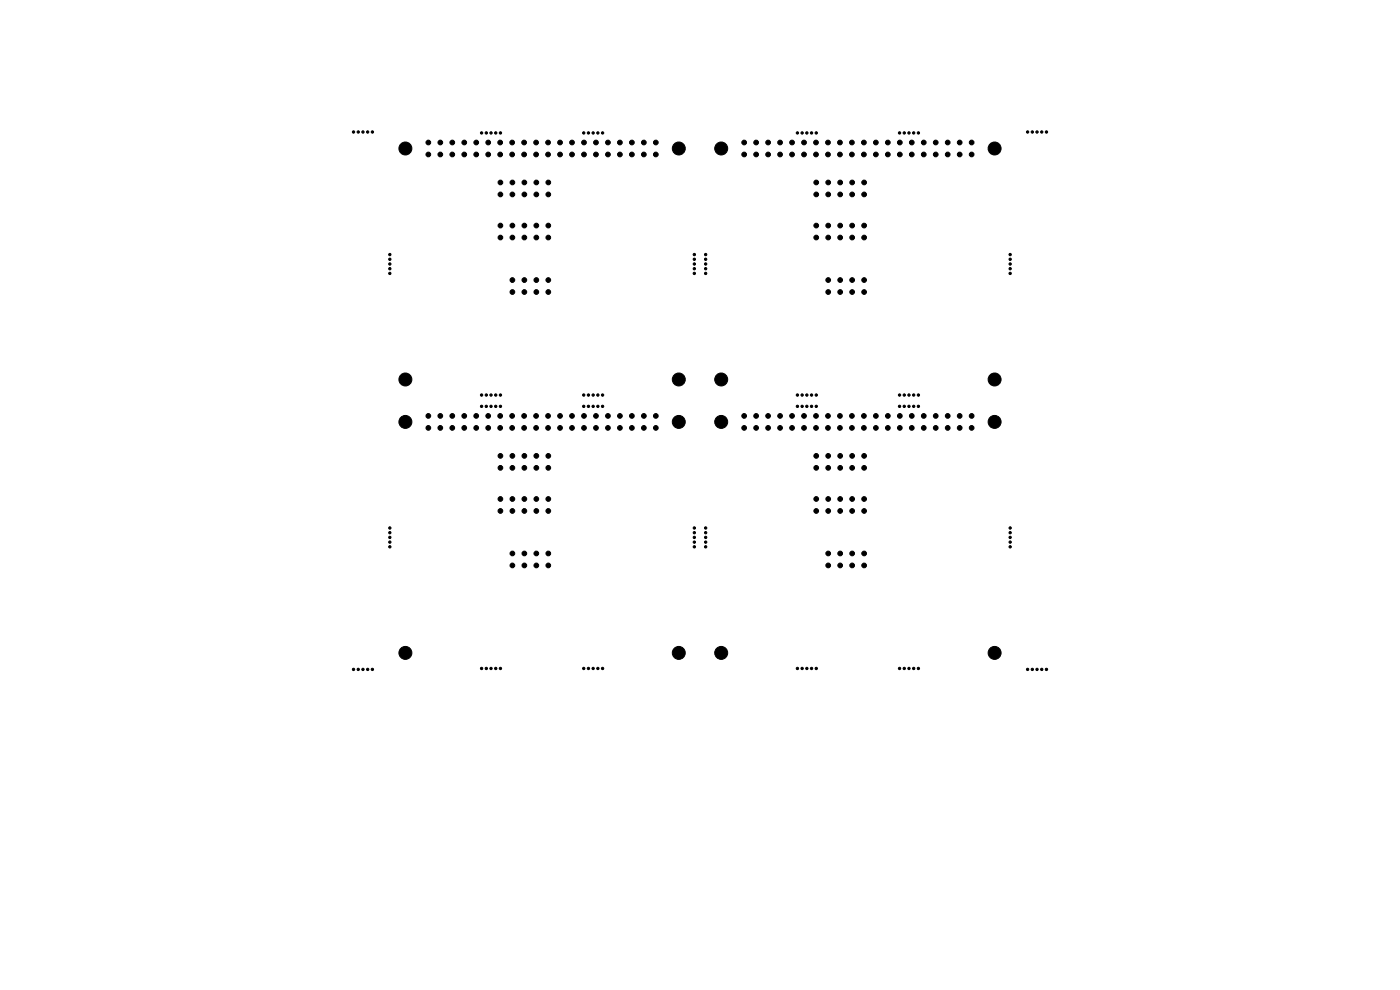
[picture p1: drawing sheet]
<svg xmlns="http://www.w3.org/2000/svg" width="297mm" height="210mm" viewBox="0 0 297 210" stroke-linecap="round" stroke-linejoin="round" font-family="sans-serif">
<g fill="#000" stroke="#000" stroke-width=".21">
<circle cx="75" cy="28" r=".25"/>
<circle cx="76" cy="28" r=".25"/>
<circle cx="77" cy="28" r=".25"/>
<circle cx="78" cy="28" r=".25"/>
<circle cx="79" cy="28" r=".25"/>
<circle cx="86" cy="31.5" r="1.38"/>
<circle cx="90.9" cy="32.8" r=".5"/>
<circle cx="90.9" cy="30.2" r=".5"/>
<circle cx="93.4" cy="32.8" r=".5"/>
<circle cx="93.4" cy="30.2" r=".5"/>
<circle cx="95.9" cy="32.8" r=".5"/>
<circle cx="95.9" cy="30.2" r=".5"/>
<circle cx="98.5" cy="30.2" r=".5"/>
<circle cx="98.5" cy="32.8" r=".5"/>
<circle cx="101" cy="30.2" r=".5"/>
<circle cx="101" cy="32.8" r=".5"/>
<circle cx="102.2" cy="28.2" r=".25"/>
<circle cx="103.2" cy="28.2" r=".25"/>
<circle cx="103.6" cy="30.2" r=".5"/>
<circle cx="103.6" cy="32.8" r=".5"/>
<circle cx="104.2" cy="28.2" r=".25"/>
<circle cx="105.2" cy="28.2" r=".25"/>
<circle cx="106.1" cy="30.2" r=".5"/>
<circle cx="106.1" cy="32.8" r=".5"/>
<circle cx="106.2" cy="38.7" r=".5"/>
<circle cx="106.2" cy="28.2" r=".25"/>
<circle cx="108.6" cy="32.8" r=".5"/>
<circle cx="108.6" cy="30.2" r=".5"/>
<circle cx="108.7" cy="38.7" r=".5"/>
<circle cx="111.2" cy="30.2" r=".5"/>
<circle cx="111.2" cy="32.8" r=".5"/>
<circle cx="111.2" cy="38.7" r=".5"/>
<circle cx="113.7" cy="32.8" r=".5"/>
<circle cx="113.7" cy="30.2" r=".5"/>
<circle cx="113.8" cy="38.7" r=".5"/>
<circle cx="116.3" cy="32.8" r=".5"/>
<circle cx="116.3" cy="30.2" r=".5"/>
<circle cx="116.3" cy="38.7" r=".5"/>
<circle cx="118.8" cy="32.8" r=".5"/>
<circle cx="118.8" cy="30.2" r=".5"/>
<circle cx="121.3" cy="30.2" r=".5"/>
<circle cx="121.3" cy="32.8" r=".5"/>
<circle cx="123.8" cy="28.2" r=".25"/>
<circle cx="123.9" cy="30.2" r=".5"/>
<circle cx="123.9" cy="32.8" r=".5"/>
<circle cx="124.8" cy="28.2" r=".25"/>
<circle cx="125.8" cy="28.2" r=".25"/>
<circle cx="126.4" cy="32.8" r=".5"/>
<circle cx="126.4" cy="30.2" r=".5"/>
<circle cx="126.8" cy="28.2" r=".25"/>
<circle cx="127.8" cy="28.2" r=".25"/>
<circle cx="129" cy="30.2" r=".5"/>
<circle cx="129" cy="32.8" r=".5"/>
<circle cx="131.5" cy="30.2" r=".5"/>
<circle cx="131.5" cy="32.8" r=".5"/>
<circle cx="134" cy="30.2" r=".5"/>
<circle cx="134" cy="32.8" r=".5"/>
<circle cx="136.6" cy="30.2" r=".5"/>
<circle cx="136.6" cy="32.8" r=".5"/>
<circle cx="139.1" cy="30.2" r=".5"/>
<circle cx="139.1" cy="32.8" r=".5"/>
<circle cx="144" cy="31.5" r="1.37"/>
<circle cx="153" cy="31.5" r="1.37"/>
<circle cx="157.9" cy="30.2" r=".5"/>
<circle cx="157.9" cy="32.8" r=".5"/>
<circle cx="160.4" cy="30.2" r=".5"/>
<circle cx="160.4" cy="32.8" r=".5"/>
<circle cx="162.9" cy="30.2" r=".5"/>
<circle cx="162.9" cy="32.8" r=".5"/>
<circle cx="165.5" cy="30.2" r=".5"/>
<circle cx="165.5" cy="32.8" r=".5"/>
<circle cx="168" cy="32.8" r=".5"/>
<circle cx="168" cy="30.2" r=".5"/>
<circle cx="169.2" cy="28.2" r=".25"/>
<circle cx="170.2" cy="28.2" r=".25"/>
<circle cx="170.6" cy="30.2" r=".5"/>
<circle cx="170.6" cy="32.8" r=".5"/>
<circle cx="171.2" cy="28.2" r=".25"/>
<circle cx="172.2" cy="28.2" r=".25"/>
<circle cx="173.1" cy="32.8" r=".5"/>
<circle cx="173.1" cy="30.2" r=".5"/>
<circle cx="173.2" cy="38.7" r=".5"/>
<circle cx="173.2" cy="28.2" r=".25"/>
<circle cx="175.6" cy="32.8" r=".5"/>
<circle cx="175.6" cy="30.2" r=".5"/>
<circle cx="175.7" cy="38.7" r=".5"/>
<circle cx="178.2" cy="30.2" r=".5"/>
<circle cx="178.2" cy="32.8" r=".5"/>
<circle cx="178.2" cy="38.7" r=".5"/>
<circle cx="180.7" cy="32.8" r=".5"/>
<circle cx="180.7" cy="30.2" r=".5"/>
<circle cx="180.8" cy="38.7" r=".5"/>
<circle cx="183.3" cy="32.8" r=".5"/>
<circle cx="183.3" cy="30.2" r=".5"/>
<circle cx="183.3" cy="38.7" r=".5"/>
<circle cx="185.8" cy="32.8" r=".5"/>
<circle cx="185.8" cy="30.2" r=".5"/>
<circle cx="188.3" cy="32.8" r=".5"/>
<circle cx="188.3" cy="30.2" r=".5"/>
<circle cx="190.8" cy="28.2" r=".25"/>
<circle cx="190.9" cy="32.8" r=".5"/>
<circle cx="190.9" cy="30.2" r=".5"/>
<circle cx="191.8" cy="28.2" r=".25"/>
<circle cx="192.8" cy="28.2" r=".25"/>
<circle cx="193.4" cy="32.8" r=".5"/>
<circle cx="193.4" cy="30.2" r=".5"/>
<circle cx="193.8" cy="28.2" r=".25"/>
<circle cx="194.8" cy="28.2" r=".25"/>
<circle cx="196" cy="30.2" r=".5"/>
<circle cx="196" cy="32.8" r=".5"/>
<circle cx="198.5" cy="32.8" r=".5"/>
<circle cx="198.5" cy="30.2" r=".5"/>
<circle cx="201" cy="32.8" r=".5"/>
<circle cx="201" cy="30.2" r=".5"/>
<circle cx="203.6" cy="32.8" r=".5"/>
<circle cx="203.6" cy="30.2" r=".5"/>
<circle cx="206.1" cy="32.8" r=".5"/>
<circle cx="206.1" cy="30.2" r=".5"/>
<circle cx="211" cy="31.5" r="1.38"/>
<circle cx="218" cy="28" r=".25"/>
<circle cx="219" cy="28" r=".25"/>
<circle cx="220" cy="28" r=".25"/>
<circle cx="221" cy="28" r=".25"/>
<circle cx="222" cy="28" r=".25"/>
<circle cx="82.7" cy="55" r=".25"/>
<circle cx="82.7" cy="57" r=".25"/>
<circle cx="82.7" cy="56" r=".25"/>
<circle cx="82.7" cy="58" r=".25"/>
<circle cx="82.7" cy="54" r=".25"/>
<circle cx="106.2" cy="41.2" r=".5"/>
<circle cx="106.2" cy="47.8" r=".5"/>
<circle cx="106.2" cy="50.4" r=".5"/>
<circle cx="108.7" cy="41.2" r=".5"/>
<circle cx="108.7" cy="59.4" r=".5"/>
<circle cx="108.7" cy="50.4" r=".5"/>
<circle cx="108.7" cy="47.8" r=".5"/>
<circle cx="111.2" cy="41.2" r=".5"/>
<circle cx="111.2" cy="50.4" r=".5"/>
<circle cx="111.2" cy="47.8" r=".5"/>
<circle cx="111.2" cy="59.4" r=".5"/>
<circle cx="113.8" cy="41.2" r=".5"/>
<circle cx="113.8" cy="50.4" r=".5"/>
<circle cx="113.8" cy="47.8" r=".5"/>
<circle cx="113.8" cy="59.4" r=".5"/>
<circle cx="116.3" cy="41.2" r=".5"/>
<circle cx="116.3" cy="59.4" r=".5"/>
<circle cx="116.3" cy="47.8" r=".5"/>
<circle cx="116.3" cy="50.4" r=".5"/>
<circle cx="147.3" cy="55" r=".25"/>
<circle cx="147.3" cy="56" r=".25"/>
<circle cx="147.3" cy="57" r=".25"/>
<circle cx="147.3" cy="54" r=".25"/>
<circle cx="147.3" cy="58" r=".25"/>
<circle cx="149.7" cy="55" r=".25"/>
<circle cx="149.7" cy="57" r=".25"/>
<circle cx="149.7" cy="56" r=".25"/>
<circle cx="149.7" cy="58" r=".25"/>
<circle cx="149.7" cy="54" r=".25"/>
<circle cx="173.2" cy="41.2" r=".5"/>
<circle cx="173.2" cy="50.4" r=".5"/>
<circle cx="173.2" cy="47.8" r=".5"/>
<circle cx="175.7" cy="41.2" r=".5"/>
<circle cx="175.7" cy="47.8" r=".5"/>
<circle cx="175.7" cy="59.4" r=".5"/>
<circle cx="175.7" cy="50.4" r=".5"/>
<circle cx="178.2" cy="41.2" r=".5"/>
<circle cx="178.2" cy="47.8" r=".5"/>
<circle cx="178.2" cy="50.4" r=".5"/>
<circle cx="178.2" cy="59.4" r=".5"/>
<circle cx="180.8" cy="41.2" r=".5"/>
<circle cx="180.8" cy="50.4" r=".5"/>
<circle cx="180.8" cy="47.8" r=".5"/>
<circle cx="180.8" cy="59.4" r=".5"/>
<circle cx="183.3" cy="41.2" r=".5"/>
<circle cx="183.3" cy="59.4" r=".5"/>
<circle cx="183.3" cy="50.4" r=".5"/>
<circle cx="183.3" cy="47.8" r=".5"/>
<circle cx="214.3" cy="55" r=".25"/>
<circle cx="214.3" cy="56" r=".25"/>
<circle cx="214.3" cy="57" r=".25"/>
<circle cx="214.3" cy="54" r=".25"/>
<circle cx="214.3" cy="58" r=".25"/>
<circle cx="108.7" cy="61.9" r=".5"/>
<circle cx="111.2" cy="61.9" r=".5"/>
<circle cx="113.8" cy="61.9" r=".5"/>
<circle cx="116.3" cy="61.9" r=".5"/>
<circle cx="175.7" cy="61.9" r=".5"/>
<circle cx="178.2" cy="61.9" r=".5"/>
<circle cx="180.8" cy="61.9" r=".5"/>
<circle cx="183.3" cy="61.9" r=".5"/>
<circle cx="86" cy="80.5" r="1.38"/>
<circle cx="86" cy="89.5" r="1.38"/>
<circle cx="90.9" cy="90.8" r=".5"/>
<circle cx="90.9" cy="88.2" r=".5"/>
<circle cx="93.4" cy="88.2" r=".5"/>
<circle cx="93.4" cy="90.8" r=".5"/>
<circle cx="95.9" cy="88.2" r=".5"/>
<circle cx="95.9" cy="90.8" r=".5"/>
<circle cx="98.5" cy="88.2" r=".5"/>
<circle cx="98.5" cy="90.8" r=".5"/>
<circle cx="101" cy="88.2" r=".5"/>
<circle cx="101" cy="90.8" r=".5"/>
<circle cx="102.2" cy="86.2" r=".25"/>
<circle cx="102.2" cy="83.8" r=".25"/>
<circle cx="103.2" cy="86.2" r=".25"/>
<circle cx="103.2" cy="83.8" r=".25"/>
<circle cx="103.6" cy="88.2" r=".5"/>
<circle cx="103.6" cy="90.8" r=".5"/>
<circle cx="104.2" cy="86.2" r=".25"/>
<circle cx="104.2" cy="83.8" r=".25"/>
<circle cx="105.2" cy="86.2" r=".25"/>
<circle cx="105.2" cy="83.8" r=".25"/>
<circle cx="106.1" cy="88.2" r=".5"/>
<circle cx="106.1" cy="90.8" r=".5"/>
<circle cx="106.2" cy="99.2" r=".5"/>
<circle cx="106.2" cy="96.7" r=".5"/>
<circle cx="106.2" cy="86.2" r=".25"/>
<circle cx="106.2" cy="83.8" r=".25"/>
<circle cx="108.6" cy="88.2" r=".5"/>
<circle cx="108.6" cy="90.8" r=".5"/>
<circle cx="108.7" cy="96.7" r=".5"/>
<circle cx="108.7" cy="99.2" r=".5"/>
<circle cx="111.2" cy="90.8" r=".5"/>
<circle cx="111.2" cy="88.2" r=".5"/>
<circle cx="111.2" cy="99.2" r=".5"/>
<circle cx="111.2" cy="96.7" r=".5"/>
<circle cx="113.7" cy="88.2" r=".5"/>
<circle cx="113.7" cy="90.8" r=".5"/>
<circle cx="113.8" cy="99.2" r=".5"/>
<circle cx="113.8" cy="96.7" r=".5"/>
<circle cx="116.3" cy="88.2" r=".5"/>
<circle cx="116.3" cy="90.8" r=".5"/>
<circle cx="116.3" cy="96.7" r=".5"/>
<circle cx="116.3" cy="99.2" r=".5"/>
<circle cx="118.8" cy="90.8" r=".5"/>
<circle cx="118.8" cy="88.2" r=".5"/>
<circle cx="121.3" cy="90.8" r=".5"/>
<circle cx="121.3" cy="88.2" r=".5"/>
<circle cx="123.8" cy="86.2" r=".25"/>
<circle cx="123.8" cy="83.8" r=".25"/>
<circle cx="123.9" cy="90.8" r=".5"/>
<circle cx="123.9" cy="88.2" r=".5"/>
<circle cx="124.8" cy="86.2" r=".25"/>
<circle cx="124.8" cy="83.8" r=".25"/>
<circle cx="125.8" cy="86.2" r=".25"/>
<circle cx="125.8" cy="83.8" r=".25"/>
<circle cx="126.4" cy="90.8" r=".5"/>
<circle cx="126.4" cy="88.2" r=".5"/>
<circle cx="126.8" cy="86.2" r=".25"/>
<circle cx="126.8" cy="83.8" r=".25"/>
<circle cx="127.8" cy="86.2" r=".25"/>
<circle cx="127.8" cy="83.8" r=".25"/>
<circle cx="129" cy="88.2" r=".5"/>
<circle cx="129" cy="90.8" r=".5"/>
<circle cx="131.5" cy="90.8" r=".5"/>
<circle cx="131.5" cy="88.2" r=".5"/>
<circle cx="134" cy="88.2" r=".5"/>
<circle cx="134" cy="90.8" r=".5"/>
<circle cx="136.6" cy="88.2" r=".5"/>
<circle cx="136.6" cy="90.8" r=".5"/>
<circle cx="139.1" cy="88.2" r=".5"/>
<circle cx="139.1" cy="90.8" r=".5"/>
<circle cx="144" cy="80.5" r="1.37"/>
<circle cx="144" cy="89.5" r="1.37"/>
<circle cx="153" cy="80.5" r="1.37"/>
<circle cx="153" cy="89.5" r="1.37"/>
<circle cx="157.9" cy="90.8" r=".5"/>
<circle cx="157.9" cy="88.2" r=".5"/>
<circle cx="160.4" cy="88.2" r=".5"/>
<circle cx="160.4" cy="90.8" r=".5"/>
<circle cx="162.9" cy="88.2" r=".5"/>
<circle cx="162.9" cy="90.8" r=".5"/>
<circle cx="165.5" cy="90.8" r=".5"/>
<circle cx="165.5" cy="88.2" r=".5"/>
<circle cx="168" cy="90.8" r=".5"/>
<circle cx="168" cy="88.2" r=".5"/>
<circle cx="169.2" cy="86.2" r=".25"/>
<circle cx="169.2" cy="83.8" r=".25"/>
<circle cx="170.2" cy="86.2" r=".25"/>
<circle cx="170.2" cy="83.8" r=".25"/>
<circle cx="170.6" cy="90.8" r=".5"/>
<circle cx="170.6" cy="88.2" r=".5"/>
<circle cx="171.2" cy="86.2" r=".25"/>
<circle cx="171.2" cy="83.8" r=".25"/>
<circle cx="172.2" cy="86.2" r=".25"/>
<circle cx="172.2" cy="83.8" r=".25"/>
<circle cx="173.1" cy="90.8" r=".5"/>
<circle cx="173.1" cy="88.2" r=".5"/>
<circle cx="173.2" cy="96.7" r=".5"/>
<circle cx="173.2" cy="99.2" r=".5"/>
<circle cx="173.2" cy="86.2" r=".25"/>
<circle cx="173.2" cy="83.8" r=".25"/>
<circle cx="175.6" cy="90.8" r=".5"/>
<circle cx="175.6" cy="88.2" r=".5"/>
<circle cx="175.7" cy="99.2" r=".5"/>
<circle cx="175.7" cy="96.7" r=".5"/>
<circle cx="178.2" cy="90.8" r=".5"/>
<circle cx="178.2" cy="88.2" r=".5"/>
<circle cx="178.2" cy="96.7" r=".5"/>
<circle cx="178.2" cy="99.2" r=".5"/>
<circle cx="180.7" cy="90.8" r=".5"/>
<circle cx="180.7" cy="88.2" r=".5"/>
<circle cx="180.8" cy="96.7" r=".5"/>
<circle cx="180.8" cy="99.2" r=".5"/>
<circle cx="183.3" cy="90.8" r=".5"/>
<circle cx="183.3" cy="88.2" r=".5"/>
<circle cx="183.3" cy="96.7" r=".5"/>
<circle cx="183.3" cy="99.2" r=".5"/>
<circle cx="185.8" cy="90.8" r=".5"/>
<circle cx="185.8" cy="88.2" r=".5"/>
<circle cx="188.3" cy="88.2" r=".5"/>
<circle cx="188.3" cy="90.8" r=".5"/>
<circle cx="190.8" cy="86.2" r=".25"/>
<circle cx="190.8" cy="83.8" r=".25"/>
<circle cx="190.9" cy="90.8" r=".5"/>
<circle cx="190.9" cy="88.2" r=".5"/>
<circle cx="191.8" cy="86.2" r=".25"/>
<circle cx="191.8" cy="83.8" r=".25"/>
<circle cx="192.8" cy="86.2" r=".25"/>
<circle cx="192.8" cy="83.8" r=".25"/>
<circle cx="193.4" cy="90.8" r=".5"/>
<circle cx="193.4" cy="88.2" r=".5"/>
<circle cx="193.8" cy="86.2" r=".25"/>
<circle cx="193.8" cy="83.8" r=".25"/>
<circle cx="194.8" cy="86.2" r=".25"/>
<circle cx="194.8" cy="83.8" r=".25"/>
<circle cx="196" cy="88.2" r=".5"/>
<circle cx="196" cy="90.8" r=".5"/>
<circle cx="198.5" cy="90.8" r=".5"/>
<circle cx="198.5" cy="88.2" r=".5"/>
<circle cx="201" cy="88.2" r=".5"/>
<circle cx="201" cy="90.8" r=".5"/>
<circle cx="203.6" cy="90.8" r=".5"/>
<circle cx="203.6" cy="88.2" r=".5"/>
<circle cx="206.1" cy="90.8" r=".5"/>
<circle cx="206.1" cy="88.2" r=".5"/>
<circle cx="211" cy="80.5" r="1.38"/>
<circle cx="211" cy="89.5" r="1.38"/>
<circle cx="82.7" cy="112" r=".25"/>
<circle cx="82.7" cy="114" r=".25"/>
<circle cx="82.7" cy="113" r=".25"/>
<circle cx="82.7" cy="115" r=".25"/>
<circle cx="82.7" cy="116" r=".25"/>
<circle cx="106.2" cy="105.9" r=".5"/>
<circle cx="106.2" cy="108.4" r=".5"/>
<circle cx="108.7" cy="108.4" r=".5"/>
<circle cx="108.7" cy="117.4" r=".5"/>
<circle cx="108.7" cy="119.9" r=".5"/>
<circle cx="108.7" cy="105.9" r=".5"/>
<circle cx="111.2" cy="117.4" r=".5"/>
<circle cx="111.2" cy="105.9" r=".5"/>
<circle cx="111.2" cy="119.9" r=".5"/>
<circle cx="111.2" cy="108.4" r=".5"/>
<circle cx="113.8" cy="119.9" r=".5"/>
<circle cx="113.8" cy="108.4" r=".5"/>
<circle cx="113.8" cy="105.9" r=".5"/>
<circle cx="113.8" cy="117.4" r=".5"/>
<circle cx="116.3" cy="119.9" r=".5"/>
<circle cx="116.3" cy="117.4" r=".5"/>
<circle cx="116.3" cy="108.4" r=".5"/>
<circle cx="116.3" cy="105.9" r=".5"/>
<circle cx="147.3" cy="112" r=".25"/>
<circle cx="147.3" cy="113" r=".25"/>
<circle cx="147.3" cy="114" r=".25"/>
<circle cx="147.3" cy="115" r=".25"/>
<circle cx="147.3" cy="116" r=".25"/>
<circle cx="149.7" cy="112" r=".25"/>
<circle cx="149.7" cy="113" r=".25"/>
<circle cx="149.7" cy="114" r=".25"/>
<circle cx="149.7" cy="115" r=".25"/>
<circle cx="149.7" cy="116" r=".25"/>
<circle cx="173.2" cy="105.9" r=".5"/>
<circle cx="173.2" cy="108.4" r=".5"/>
<circle cx="175.7" cy="119.9" r=".5"/>
<circle cx="175.7" cy="117.4" r=".5"/>
<circle cx="175.7" cy="105.9" r=".5"/>
<circle cx="175.7" cy="108.4" r=".5"/>
<circle cx="178.2" cy="117.4" r=".5"/>
<circle cx="178.2" cy="119.9" r=".5"/>
<circle cx="178.2" cy="108.4" r=".5"/>
<circle cx="178.2" cy="105.9" r=".5"/>
<circle cx="180.8" cy="105.9" r=".5"/>
<circle cx="180.8" cy="119.9" r=".5"/>
<circle cx="180.8" cy="108.4" r=".5"/>
<circle cx="180.8" cy="117.4" r=".5"/>
<circle cx="183.3" cy="105.9" r=".5"/>
<circle cx="183.3" cy="108.4" r=".5"/>
<circle cx="183.3" cy="117.4" r=".5"/>
<circle cx="183.3" cy="119.9" r=".5"/>
<circle cx="214.3" cy="112" r=".25"/>
<circle cx="214.3" cy="113" r=".25"/>
<circle cx="214.3" cy="114" r=".25"/>
<circle cx="214.3" cy="115" r=".25"/>
<circle cx="214.3" cy="116" r=".25"/>
<circle cx="86" cy="138.5" r="1.38"/>
<circle cx="144" cy="138.5" r="1.37"/>
<circle cx="153" cy="138.5" r="1.37"/>
<circle cx="211" cy="138.5" r="1.38"/>
<circle cx="75" cy="142" r=".25"/>
<circle cx="76" cy="142" r=".25"/>
<circle cx="77" cy="142" r=".25"/>
<circle cx="78" cy="142" r=".25"/>
<circle cx="79" cy="142" r=".25"/>
<circle cx="102.2" cy="141.8" r=".25"/>
<circle cx="103.2" cy="141.8" r=".25"/>
<circle cx="104.2" cy="141.8" r=".25"/>
<circle cx="105.2" cy="141.8" r=".25"/>
<circle cx="106.2" cy="141.8" r=".25"/>
<circle cx="123.8" cy="141.8" r=".25"/>
<circle cx="124.8" cy="141.8" r=".25"/>
<circle cx="125.8" cy="141.8" r=".25"/>
<circle cx="126.8" cy="141.8" r=".25"/>
<circle cx="127.8" cy="141.8" r=".25"/>
<circle cx="169.2" cy="141.8" r=".25"/>
<circle cx="170.2" cy="141.8" r=".25"/>
<circle cx="171.2" cy="141.8" r=".25"/>
<circle cx="172.2" cy="141.8" r=".25"/>
<circle cx="173.2" cy="141.8" r=".25"/>
<circle cx="190.8" cy="141.8" r=".25"/>
<circle cx="191.8" cy="141.8" r=".25"/>
<circle cx="192.8" cy="141.8" r=".25"/>
<circle cx="193.8" cy="141.8" r=".25"/>
<circle cx="194.8" cy="141.8" r=".25"/>
<circle cx="218" cy="142" r=".25"/>
<circle cx="219" cy="142" r=".25"/>
<circle cx="220" cy="142" r=".25"/>
<circle cx="221" cy="142" r=".25"/>
<circle cx="222" cy="142" r=".25"/>
</g>
</svg>
